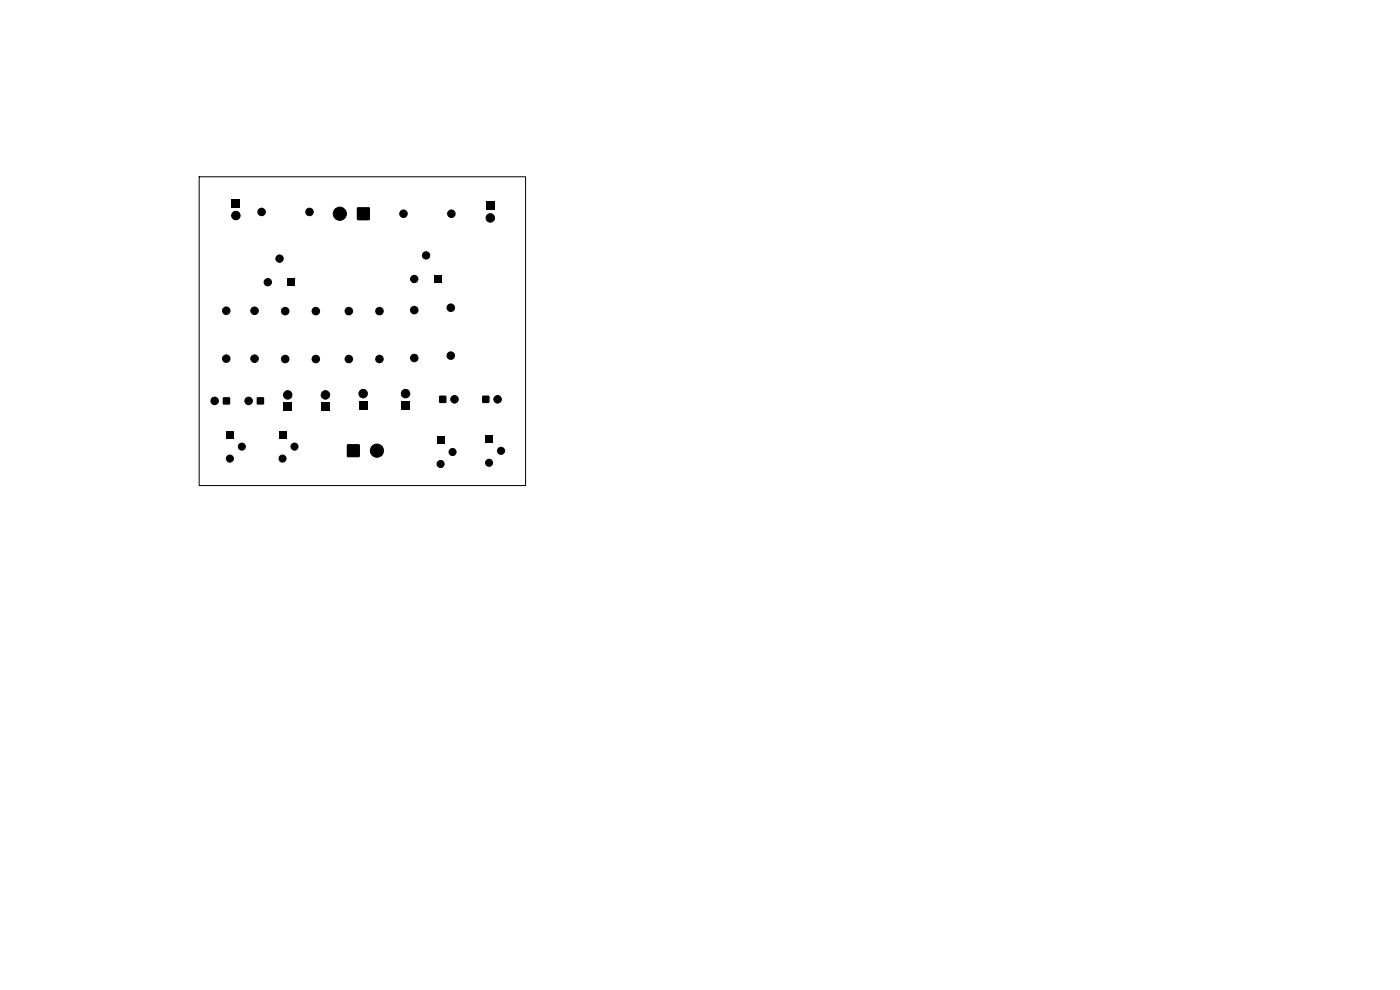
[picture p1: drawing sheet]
<svg xmlns="http://www.w3.org/2000/svg" width="297mm" height="210mm" viewBox="0 0 297 210" stroke-linecap="round" stroke-linejoin="round" font-family="sans-serif">
<g fill="#000">
<path d="M49.1 42.3h1.8v1.8h-1.8zM61 59.1h1.6v1.5h-1.6zM75.8 44h2.6v2.7h-2.6zM92.1 58.4h1.6v1.6h-1.6zM103.1 42.8h1.8v1.8h-1.8zM48 91.5h1.5v1.5h-1.5zM47.3 84.3h1.5v1.5h-1.5zM54.5 84.3h1.5v1.5h-1.5zM59.2 91.5h1.5v1.5h-1.5zM60.1 85.4h1.8v1.8h-1.8zM68.1 85.4h1.8v1.8h-1.8zM73.6 94.3h2.7v2.6h-2.7z"/>
<path d="M76.1 85.1h1.8v1.8h-1.8zM85.1 85.1h1.8v1.8h-1.8zM92.7 92.6h1.5v1.5h-1.5zM93.2 84h1.4v1.4h-1.4zM102.3 84h1.5v1.4h-1.5zM103 92.3h1.5v1.5h-1.5z"/>
</g>
<g fill="#000" stroke="#000" stroke-width=".21">
<circle cx="50" cy="45.7" r=".9"/>
<circle cx="55.5" cy="45" r=".8"/>
<circle cx="56.8" cy="59.9" r=".78"/>
<circle cx="59.3" cy="54.9" r=".78"/>
<circle cx="65.7" cy="45" r=".8"/>
<circle cx="72.1" cy="45.3" r="1.4"/>
<circle cx="85.6" cy="45.3" r=".8"/>
<circle cx="87.9" cy="59.2" r=".78"/>
<circle cx="90.4" cy="54.2" r=".78"/>
<circle cx="95.8" cy="45.3" r=".8"/>
<circle cx="104" cy="46.2" r=".9"/>
<circle cx="48" cy="76.1" r=".8"/>
<circle cx="48" cy="65.9" r=".8"/>
<circle cx="54" cy="65.9" r=".8"/>
<circle cx="54" cy="76.1" r=".8"/>
<circle cx="60.5" cy="66" r=".8"/>
<circle cx="60.5" cy="76.2" r=".8"/>
<circle cx="67" cy="76.2" r=".8"/>
<circle cx="67" cy="66" r=".8"/>
<circle cx="74" cy="66" r=".8"/>
<circle cx="74" cy="76.2" r=".8"/>
<circle cx="80.5" cy="66" r=".8"/>
<circle cx="80.5" cy="76.2" r=".8"/>
<circle cx="87.9" cy="75.9" r=".8"/>
<circle cx="87.9" cy="65.8" r=".8"/>
<circle cx="95.6" cy="65.3" r=".8"/>
<circle cx="95.6" cy="75.4" r=".8"/>
<circle cx="45.5" cy="85" r=".8"/>
<circle cx="48.8" cy="97.3" r=".75"/>
<circle cx="51.3" cy="94.7" r=".75"/>
<circle cx="52.7" cy="85" r=".8"/>
<circle cx="59.9" cy="97.3" r=".75"/>
<circle cx="61" cy="83.8" r=".9"/>
<circle cx="62.5" cy="94.7" r=".75"/>
<circle cx="69" cy="83.8" r=".9"/>
<circle cx="77" cy="83.5" r=".9"/>
<circle cx="80" cy="95.6" r="1.4"/>
<circle cx="86" cy="83.5" r=".9"/>
<circle cx="93.5" cy="98.4" r=".75"/>
<circle cx="96" cy="95.9" r=".75"/>
<circle cx="96.4" cy="84.7" r=".8"/>
<circle cx="103.8" cy="98.2" r=".75"/>
<circle cx="105.6" cy="84.7" r=".8"/>
<circle cx="106.3" cy="95.6" r=".75"/>
</g>
<path d="M42.3 37.5h69.2v65.5h-69.2zM62.5 59v.5M54.5 65.7l-.5 .6" fill="none" stroke="#000" stroke-width=".21"/>
</svg>
